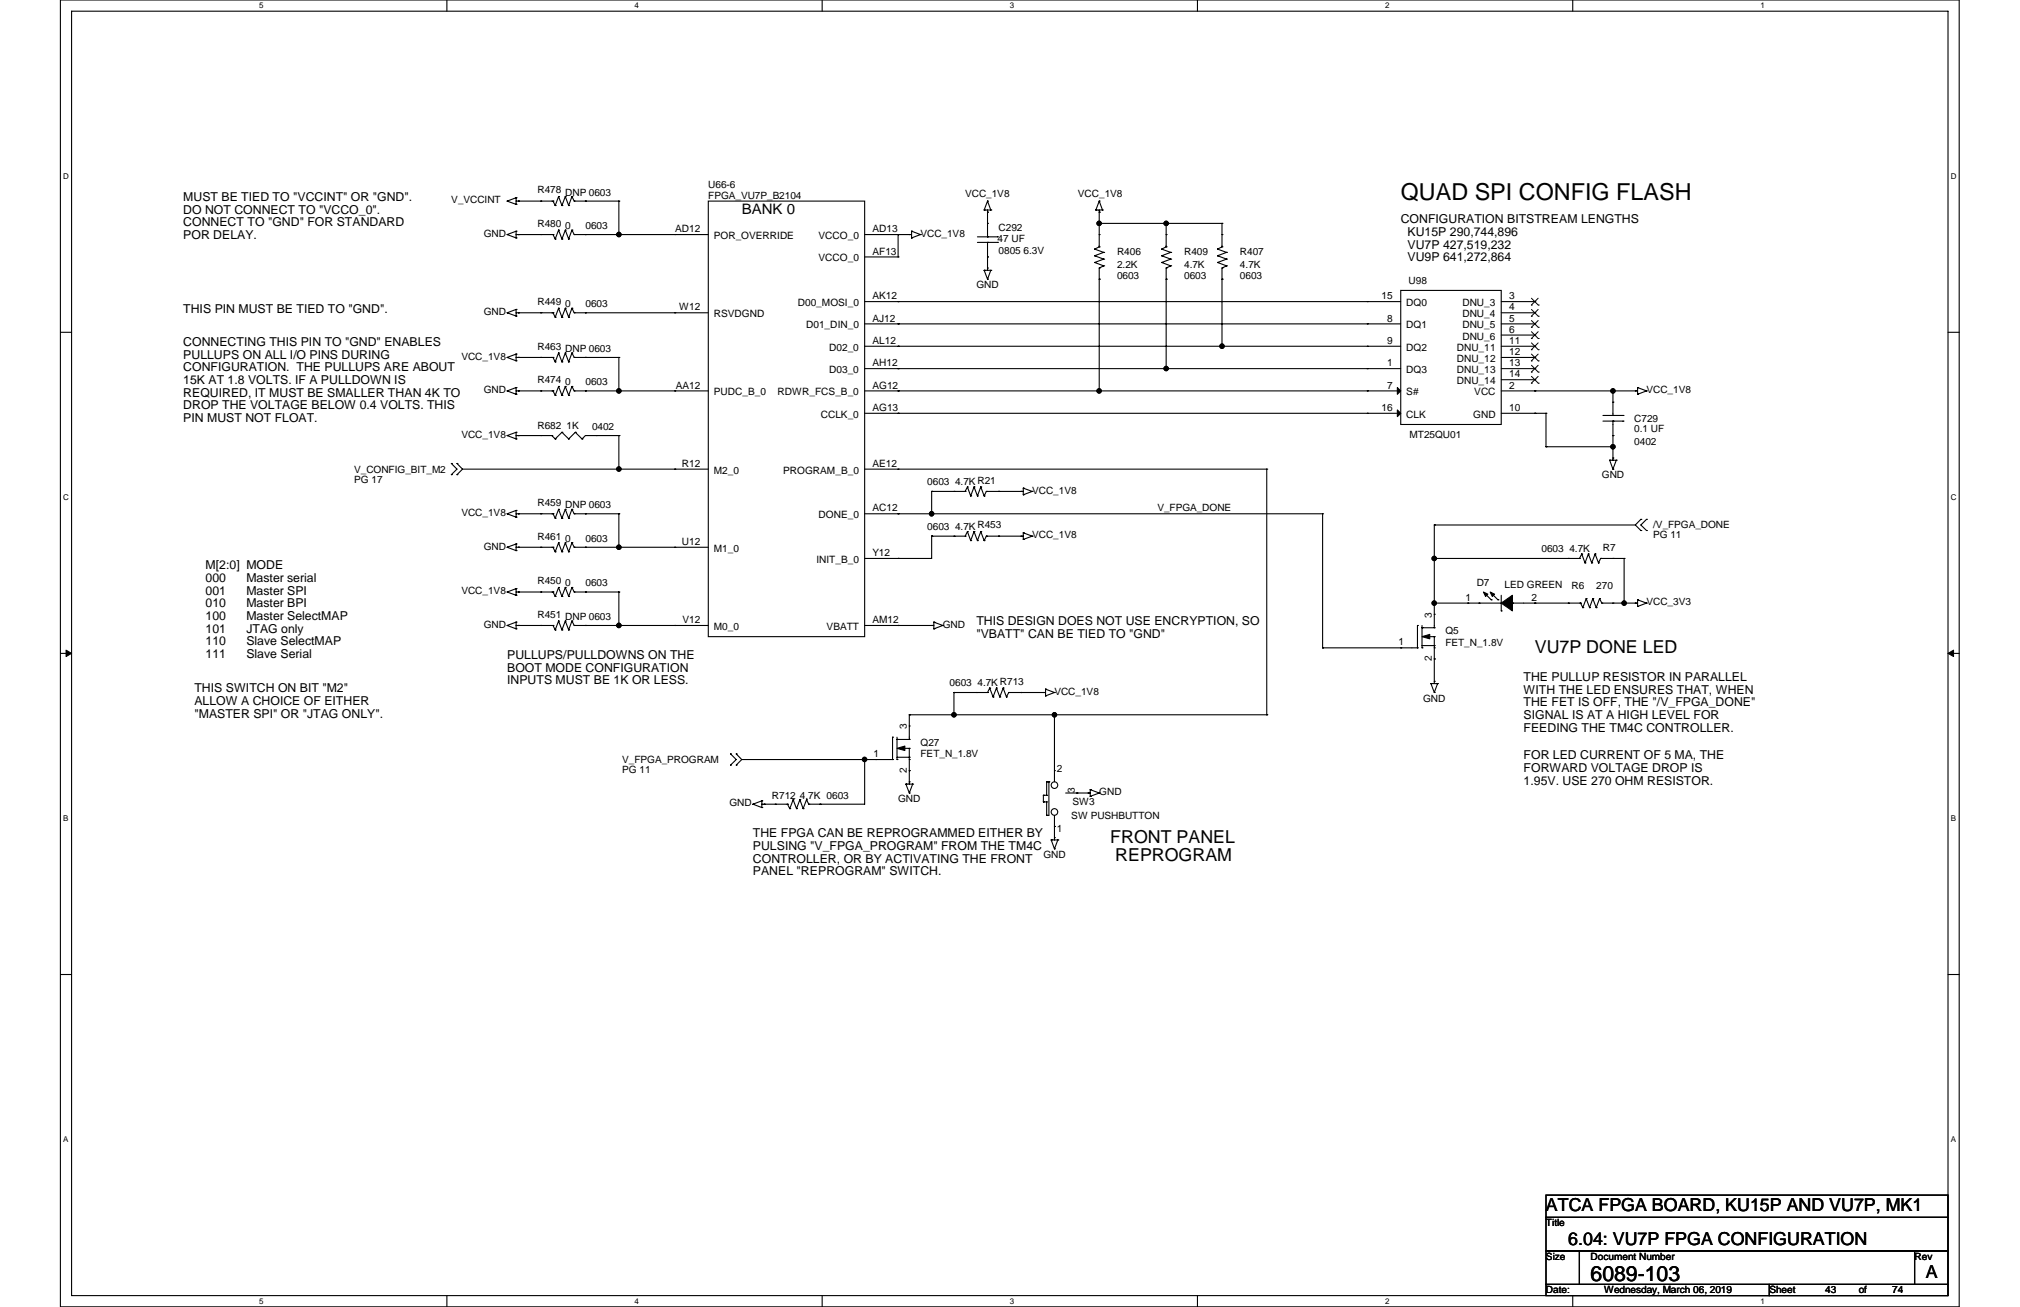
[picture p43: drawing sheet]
<svg xmlns="http://www.w3.org/2000/svg" width="432mm" height="279mm" viewBox="0 0 432 279" stroke-linecap="round" stroke-linejoin="round" font-family="sans-serif">
<defs><g id="words">
<text font-size="5" x="299.4" y="42.7">QUAD SPI CONFIG FLASH</text>
<text font-size="4.5" x="340" y="273.9">6089-103</text>
<g font-size="3.8">
<text x="328.1" y="139.5">VU7P DONE LED</text>
<text x="237.3" y="180.1">FRONT PANEL</text>
<text x="238.4" y="184">REPROGRAM</text>
<text x="330.5" y="258.9">ATCA FPGA BOARD, KU15P AND VU7P, MK1</text>
<text x="335.2" y="266.1">6.04: VU7P FPGA CONFIGURATION</text>
<text x="411.6" y="273.2">A</text>
</g>
<text font-size="3.1" x="158.6" y="45.8">BANK 0</text>
<g font-size="2.6">
<text x="39.2" y="42.9">MUST BE TIED TO &quot;VCCINT&quot; OR &quot;GND&quot;.</text>
<text x="39.2" y="45.7">DO NOT CONNECT TO &quot;VCCO_0&quot;.</text>
<text x="299.4" y="47.7">CONFIGURATION BITSTREAM LENGTHS</text>
<text x="39.2" y="48.4">CONNECT TO &quot;GND&quot; FOR STANDARD</text>
<text x="39.2" y="51.1">POR DELAY.</text>
<text x="300.9" y="50.4">KU15P 290,744,896</text>
<text x="300.9" y="53.1">VU7P 427,519,232</text>
<text x="300.9" y="55.8">VU9P 641,272,864</text>
<text x="39.2" y="66.8">THIS PIN MUST BE TIED TO &quot;GND&quot;.</text>
<text x="39.2" y="74">CONNECTING THIS PIN TO &quot;GND&quot; ENABLES</text>
<text x="39.2" y="76.7">PULLUPS ON ALL I/O PINS DURING</text>
<text x="39.2" y="79.4">CONFIGURATION. THE PULLUPS ARE ABOUT</text>
<text x="39.2" y="82.1">15K AT 1.8 VOLTS. IF A PULLDOWN IS</text>
<text x="39.2" y="84.8">REQUIRED, IT MUST BE SMALLER THAN 4K TO</text>
<text x="39.2" y="87.5">DROP THE VOLTAGE BELOW 0.4 VOLTS. THIS</text>
<text x="39.2" y="90.2">PIN MUST NOT FLOAT.</text>
<text x="44" y="121.7">M[2:0] MODE</text>
<text x="44" y="124.4">000</text>
<text x="52.7" y="124.4">Master serial</text>
<text x="44" y="127.1">001</text>
<text x="44" y="129.9">010</text>
<text x="52.7" y="127.1">Master SPI</text>
<text x="52.7" y="129.9">Master BPI</text>
<text x="44" y="132.6">100</text>
<text x="44" y="135.3">101</text>
<text x="44" y="138">110</text>
<text x="52.7" y="132.6">Master SelectMAP</text>
<text x="52.7" y="135.3">JTAG only</text>
<text x="52.7" y="138">Slave SelectMAP</text>
<text x="208.7" y="133.7">THIS DESIGN DOES NOT USE ENCRYPTION, SO</text>
<text x="208.7" y="136.4">&quot;VBATT&quot; CAN BE TIED TO &quot;GND&quot;</text>
<text x="44" y="140.7">111</text>
<text x="52.7" y="140.7">Slave Serial</text>
<text x="108.4" y="140.8">PULLUPS/PULLDOWNS ON THE</text>
<text x="108.4" y="143.6">BOOT MODE CONFIGURATION</text>
<text x="41.6" y="148">THIS SWITCH ON BIT &quot;M2&quot;</text>
<text x="108.4" y="146.3">INPUTS MUST BE 1K OR LESS.</text>
<text x="325.7" y="145.6">THE PULLUP RESISTOR IN PARALLEL</text>
<text x="325.7" y="148.3">WITH THE LED ENSURES THAT, WHEN</text>
<text x="41.6" y="150.7">ALLOW A CHOICE OF EITHER</text>
<text x="41.6" y="153.4">&quot;MASTER SPI&quot; OR &quot;JTAG ONLY&quot;.</text>
<text x="325.7" y="151">THE FET IS OFF, THE &quot;/V_FPGA_DONE&quot;</text>
<text x="325.7" y="153.7">SIGNAL IS AT A HIGH LEVEL FOR</text>
<text x="325.7" y="156.4">FEEDING THE TM4C CONTROLLER.</text>
<text x="325.7" y="162.3">FOR LED CURRENT OF 5 MA, THE</text>
<text x="325.7" y="165">FORWARD VOLTAGE DROP IS</text>
<text x="325.7" y="167.7">1.95V. USE 270 OHM RESISTOR.</text>
<text x="161" y="179">THE FPGA CAN BE REPROGRAMMED EITHER BY</text>
<text x="161" y="181.7">PULSING &quot;V_FPGA_PROGRAM&quot; FROM THE TM4C</text>
<text x="161" y="184.4">CONTROLLER, OR BY ACTIVATING THE FRONT</text>
<text x="161" y="187.2">PANEL &quot;REPROGRAM&quot; SWITCH.</text>
</g>
<g font-size="2.2">
<text x="144.3" y="49.6">AD12</text>
<text x="152.6" y="51.1">POR_OVERRIDE</text>
<text x="175" y="51.1">VCCO_0</text>
<text x="186.5" y="49.6">AD13</text>
<text x="175" y="55.9">VCCO_0</text>
<text x="186.5" y="54.4">AF13</text>
<text x="170.5" y="65.4">D00_MOSI_0</text>
<text x="186.5" y="64">AK12</text>
<text x="295.3" y="64">15</text>
<text x="300.6" y="65.4">DQ0</text>
<text x="312.6" y="65.4">DNU_3</text>
<text x="322.6" y="64">3</text>
<text x="145.2" y="66.4">W12</text>
<text x="152.6" y="67.8">RSVDGND</text>
<text x="172.3" y="70.2">D01_DIN_0</text>
<text x="186.5" y="68.7">AJ12</text>
<text x="296.5" y="68.7">8</text>
<text x="300.6" y="70.2">DQ1</text>
<text x="312.6" y="67.8">DNU_4</text>
<text x="312.6" y="70.2">DNU_5</text>
<text x="322.6" y="66.4">4</text>
<text x="322.6" y="68.7">5</text>
<text x="322.6" y="71.1">6</text>
<text x="177.2" y="75">D02_0</text>
<text x="186.5" y="73.5">AL12</text>
<text x="296.5" y="73.5">9</text>
<text x="300.6" y="75">DQ2</text>
<text x="311.4" y="75">DNU_11</text>
<text x="311.4" y="77.4">DNU_12</text>
<text x="312.6" y="72.6">DNU_6</text>
<text x="322.6" y="73.5">11</text>
<text x="322.6" y="75.9">12</text>
<text x="144.4" y="83.1">AA12</text>
<text x="177.2" y="79.8">D03_0</text>
<text x="186.5" y="78.3">AH12</text>
<text x="186.5" y="83.1">AG12</text>
<text x="296.5" y="78.3">1</text>
<text x="296.5" y="83.1">7</text>
<text x="300.6" y="79.8">DQ3</text>
<text x="311.4" y="79.8">DNU_13</text>
<text x="311.4" y="82.1">DNU_14</text>
<text x="322.6" y="83.1">2</text>
<text x="322.6" y="78.3">13</text>
<text x="322.6" y="80.7">14</text>
<text x="152.6" y="84.5">PUDC_B_0</text>
<text x="166.2" y="84.5">RDWR_FCS_B_0</text>
<text x="175.5" y="89.3">CCLK_0</text>
<text x="186.5" y="87.8">AG13</text>
<text x="295.3" y="87.8">16</text>
<text x="300.6" y="84.5">S#</text>
<text x="300.6" y="89.3">CLK</text>
<text x="314.9" y="89.3">GND</text>
<text x="315.2" y="84.5">VCC</text>
<text x="322.6" y="87.8">10</text>
<text x="145.8" y="99.8">R12</text>
<text x="152.6" y="101.3">M2_0</text>
<text x="167.4" y="101.3">PROGRAM_B_0</text>
<text x="186.5" y="99.8">AE12</text>
<text x="175" y="110.8">DONE_0</text>
<text x="186.5" y="109.3">AC12</text>
<text x="145.8" y="116.5">U12</text>
<text x="152.6" y="118">M1_0</text>
<text x="186.5" y="118.9">Y12</text>
<text x="174.5" y="120.4">INIT_B_0</text>
<text x="313.3" y="128.4">1</text>
<text x="327.4" y="128.4">2</text>
<text x="145.9" y="133.2">V12</text>
<text x="152.6" y="134.7">M0_0</text>
<text x="176.7" y="134.7">VBATT</text>
<text x="186.5" y="133.2">AM12</text>
<text x="298.9" y="138">1</text>
<text x="306.1" y="132" transform="rotate(-90 306.1 132)">3</text>
<text x="306.1" y="141.4" transform="rotate(-90 306.1 141.4)">2</text>
<text x="193.9" y="155.9" transform="rotate(-90 193.9 155.9)">3</text>
<text x="186.7" y="161.9">1</text>
<text x="193.9" y="165.2" transform="rotate(-90 193.9 165.2)">2</text>
<text x="225.9" y="165">2</text>
<text x="225.9" y="177.9">1</text>
</g>
<g font-size="2.1">
<text x="114.9" y="41.3">R478 DNP 0603</text>
<text x="151.4" y="40.1">U66-6</text>
<text x="96.5" y="43.5">V_VCCINT</text>
<text x="151.4" y="42.5">FPGA_VU7P_B2104</text>
<text x="206.3" y="42">VCC_1V8</text>
<text x="230.4" y="42">VCC_1V8</text>
<text x="103.4" y="50.6">GND</text>
<text x="114.9" y="48.5">R480</text>
<text x="120.8" y="49">0</text>
<text x="125.1" y="49">0603</text>
<text x="196.8" y="50.6">VCC_1V8</text>
<text x="213.2" y="51.8">47 UF</text>
<text x="213.5" y="49.4">C292</text>
<text x="213.5" y="54.2">0805 6.3V</text>
<text x="238.8" y="54.5">R406</text>
<text x="238.8" y="57.3">2.2K</text>
<text x="238.8" y="59.7">0603</text>
<text x="253.1" y="54.5">R409</text>
<text x="253.1" y="57.3">4.7K</text>
<text x="253.1" y="59.7">0603</text>
<text x="265" y="54.5">R407</text>
<text x="265" y="57.3">4.7K</text>
<text x="265" y="59.7">0603</text>
<text x="114.9" y="65.2">R449</text>
<text x="120.8" y="65.7">0</text>
<text x="125.1" y="65.7">0603</text>
<text x="208.7" y="61.6">GND</text>
<text x="301.1" y="60.7">U98</text>
<text x="103.4" y="67.4">GND</text>
<text x="98.6" y="76.9">VCC_1V8</text>
<text x="114.9" y="74.8">R463 DNP 0603</text>
<text x="114.9" y="81.9">R474</text>
<text x="120.8" y="82.4">0</text>
<text x="125.1" y="82.4">0603</text>
<text x="103.4" y="84.1">GND</text>
<text x="352" y="84.1">VCC_1V8</text>
<text x="98.6" y="93.6">VCC_1V8</text>
<text x="114.9" y="91.7">R682 1K</text>
<text x="126.6" y="91.9">0402</text>
<text x="301.3" y="93.6">MT25QU01</text>
<text x="349.3" y="90.3">C729</text>
<text x="349.3" y="92.4">0.1 UF</text>
<text x="349.3" y="95">0402</text>
<text x="75.7" y="101">V_CONFIG_BIT_M2</text>
<text x="75.7" y="103.2">PG 17</text>
<text x="198.2" y="103.6">0603</text>
<text x="204.2" y="103.6">4.7K R21</text>
<text x="220.6" y="105.6">VCC_1V8</text>
<text x="342.4" y="102.2">GND</text>
<text x="98.6" y="110.3">VCC_1V8</text>
<text x="114.9" y="108.2">R459 DNP 0603</text>
<text x="198.2" y="113.2">0603</text>
<text x="204.2" y="113.2">4.7K R453</text>
<text x="247.4" y="109.2">V_FPGA_DONE</text>
<text x="353.4" y="112.9">/V_FPGA_DONE</text>
<text x="103.4" y="117.5">GND</text>
<text x="114.9" y="115.3">R461</text>
<text x="120.8" y="115.8">0</text>
<text x="125.1" y="115.8">0603</text>
<text x="220.6" y="115.1">VCC_1V8</text>
<text x="329.5" y="118">0603</text>
<text x="335.5" y="118">4.7K</text>
<text x="342.6" y="117.7">R7</text>
<text x="353.4" y="115.1">PG 11</text>
<text x="114.9" y="124.9">R450</text>
<text x="120.8" y="125.4">0</text>
<text x="125.1" y="125.4">0603</text>
<text x="315.7" y="125.4">D7</text>
<text x="321.6" y="125.6">LED GREEN</text>
<text x="336" y="125.9">R6</text>
<text x="341.2" y="125.9">270</text>
<text x="98.6" y="127">VCC_1V8</text>
<text x="352" y="129.4">VCC_3V3</text>
<text x="103.4" y="134.2">GND</text>
<text x="114.9" y="132.1">R451 DNP 0603</text>
<text x="201.5" y="134.2">GND</text>
<text x="309" y="135.6">Q5</text>
<text x="309" y="138">FET_N_1.8V</text>
<text x="203" y="146.6">0603</text>
<text x="208.9" y="146.6">4.7K R713</text>
<text x="225.4" y="148.5">VCC_1V8</text>
<text x="304.2" y="150">GND</text>
<text x="196.8" y="159.5">Q27</text>
<text x="196.8" y="161.9">FET_N_1.8V</text>
<text x="133" y="163.1">V_FPGA_PROGRAM</text>
<text x="133" y="165.2">PG 11</text>
<text x="155.9" y="172.4">GND</text>
<text x="165" y="170.7">R712 4.7K 0603</text>
<text x="192" y="171.4">GND</text>
<text x="229.2" y="172.2">SW3</text>
<text x="229.8" y="169.5" transform="rotate(-90 229.8 169.5)">3</text>
<text x="235" y="170">GND</text>
<text x="229" y="175">SW PUSHBUTTON</text>
<text x="223" y="183.4">GND</text>
<text x="330.5" y="262.2">Title</text>
<text x="330.5" y="269.3">Size</text>
<text x="340" y="269.3">Document Number</text>
<text x="409.3" y="269.3">Rev</text>
<text x="330.5" y="276.5">Date:</text>
<text x="342.9" y="276.5">Wednesday, March 06, 2019</text>
<text x="378.2" y="276.5">Sheet</text>
<text x="390.2" y="276.5">43</text>
<text x="397.3" y="276.5">of</text>
<text x="404.5" y="276.5">74</text>
</g>
<g font-size="1.7">
<text x="55.4" y="1.8">5</text>
<text x="135.6" y="1.8">4</text>
<text x="215.9" y="1.8">3</text>
<text x="296.1" y="1.8">2</text>
<text x="376.3" y="1.8">1</text>
<text x="13.5" y="38.2">D</text>
<text x="417" y="38.2">D</text>
<text x="13.5" y="106.9">C</text>
<text x="417" y="106.9">C</text>
<text x="13.5" y="175.5">B</text>
<text x="417" y="175.5">B</text>
<text x="13.5" y="244.2">A</text>
<text x="417" y="244.2">A</text>
<text x="55.4" y="278.7">5</text>
<text x="135.6" y="278.7">4</text>
<text x="215.9" y="278.7">3</text>
<text x="296.1" y="278.7">2</text>
<text x="376.3" y="278.7">1</text>
</g>
</g></defs>
<path d="M12.9 0h405.9v279.4h-405.9zM15.3 2.4h401.1v274.6h-401.1z" fill="none" stroke="#000" stroke-width=".23"/>
<g fill="#fff">
<path d="M55.4 .3h.9v1.8h-.9z"/>
<path d="M55.4 277.2h.9v1.9h-.9z"/>
</g>
<path d="M95.5 0v2.4M95.5 277v2.4" fill="none" stroke="#000" stroke-width=".23"/>
<g fill="#fff">
<path d="M135.6 .3h1v1.8h-1z"/>
<path d="M135.6 277.2h1v1.9h-1z"/>
</g>
<path d="M175.7 0v2.4M175.7 277v2.4" fill="none" stroke="#000" stroke-width=".23"/>
<g fill="#fff">
<path d="M215.9 .3h.9v1.8h-.9z"/>
<path d="M215.9 277.2h.9v1.9h-.9z"/>
</g>
<path d="M256 0v2.4M256 277v2.4" fill="none" stroke="#000" stroke-width=".23"/>
<g fill="#fff">
<path d="M296.1 .3h.9v1.8h-.9z"/>
<path d="M296.1 277.2h.9v1.9h-.9z"/>
</g>
<path d="M336.2 0v2.4M336.2 277v2.4" fill="none" stroke="#000" stroke-width=".23"/>
<g fill="#fff">
<path d="M376.3 .3h.9v1.8h-.9z"/>
<path d="M376.3 277.2h.9v1.9h-.9z"/>
<path d="M13.5 36.7h1.3v1.9h-1.3z"/>
<path d="M417 36.7h1.3v1.9h-1.3z"/>
<path d="M13.5 105.3h1.3v1.9h-1.3z"/>
<path d="M417 105.3h1.3v1.9h-1.3z"/>
</g>
<path d="M12.9 71h2.4M416.4 71h2.4" fill="none" stroke="#000" stroke-width=".23"/>
<g fill="#fff">
<path d="M13.5 174h1.1v1.9h-1.1z"/>
<path d="M417 174h1.1v1.9h-1.1z"/>
</g>
<path d="M12.9 139.7h2.4M416.4 139.7h2.4" fill="none" stroke="#000" stroke-width=".23"/>
<path d="M14.1 139v1.4l1.2-.7zM416.4 139.7l1.2 .7v-1.4z" fill="#000" stroke="#000" stroke-width=".21"/>
<g fill="#fff">
<path d="M13.5 242.6h1.1v1.9h-1.1z"/>
<path d="M417 242.6h1.1v1.9h-1.1z"/>
</g>
<g fill="none" stroke="#000" stroke-width=".23">
<path d="M108.4 43h.1M108.4 50.1h.1M108.4 43l1.9 .7M108.4 50.1l1.9 .8M110.3 43.7h.1M110.3 42.3h.1M110.3 49.4h.1M110.3 50.9h.1M110.3 42.3v1.4M110.3 49.4v1.5M110.3 43h7.9M110.3 42.3l-1.9 .7"/>
<path d="M110.3 50.1h7.9M110.3 49.4l-1.9 .7M110.8 43h.1M110.8 50.1h.1M115.6 50.1h.1M115.6 43h.1M118.2 50.1h.1M118.2 43h.1M118.2 50.1l.5 1M118.2 43l.5 .9M118.7 51.1h.1M118.7 43.9h.1"/>
<path d="M119.4 42h.1M119.4 42l-.7 1.9M119.4 42l.7 1.9M119.4 49.2h.1M119.4 49.2l-.7 1.9M119.4 49.2l.7 1.9M120.1 43.9h.1M120.1 51.1h.1M120.8 49.2h.1M120.8 49.2l-.7 1.9M120.8 49.2l.8 1.9M120.8 42h.1"/>
<path d="M120.8 42l-.7 1.9M120.8 42l.8 1.9M121.6 43.9h.1M121.6 51.1h.1M122.3 42h.1M122.3 42l-.7 1.9M122.3 42l.4 1M122.3 49.2h.1M122.3 49.2l-.7 1.9M122.3 49.2l.4 .9M122.7 43h9.6M122.7 50.1h28.7"/>
<path d="M122.7 43h.1M122.7 50.1h.1M125.1 50.1h.1M125.1 43h.1M132.3 43h.1M132.3 50.1h.1M132.3 43v7.1M144.2 50.1h.1M151.4 43h33.4v93.1h-33.4zM184.8 54.9h7.2M192 50.1h.1M192 54.9h.1"/>
<path d="M192 50.1v4.8M194.4 50.1h.1M194.9 49.4h.1M194.9 50.9h.1M194.9 50.1h-10.1M194.9 49.4v1.5M194.9 49.4l1.9 .7M196.8 50.1h.1M196.8 50.1l-1.9 .8M208.9 51.8h4.3M208.9 50.6h4.3M210.4 44.9h.1"/>
<path d="M210.4 57.8h.1M210.4 44.9h1.4M210.4 57.8h1.4M210.4 57.8l.7 1.9M211.1 45.4h.1M211.1 43h.1M211.1 57.3h.1M211.1 59.7h.1M211.1 44.9v5.7M211.1 43l-.7 1.9M211.1 43l.7 1.9M211.1 50.6h.1"/>
<path d="M211.1 51.8h.1M211.1 51.8v6M211.1 47.8h.1M211.1 54.9h.1M211.8 44.9h.1M211.8 57.8h.1M211.8 57.8l-.7 1.9M213.2 51.8h.1M213.2 50.6h.1M234 53.3h.1M234 54.7h.1M234 56.1h.1"/>
<path d="M234 53.3l1.9 .7M234 54.7l1.9 .7M234 56.1l1.9 .7M234.3 44.9h.1M234.3 44.9h1.4M235 45.4h.1M235 43h.1M235 44.9v7.9M235 43l-.7 1.9M235 43l.7 1.9M235 57.3h.1M235 52.8h.1"/>
<path d="M235 59.7h.1M235 50.1h.1M235 57.3v26.3M235 52.8l-1 .5M235 47.8h.1M235 47.8h26.2M235.7 44.9h.1M235.9 54h.1M235.9 55.4h.1M235.9 56.8h.1M235.9 54l-1.9 .7M235.9 55.4l-1.9 .7"/>
<path d="M235.9 56.8l-.9 .5M248.3 53.3h.1M248.3 54.7h.1M248.3 56.1h.1M248.3 53.3l2 .7M248.3 54.7l2 .7M248.3 56.1l2 .7M249.3 57.3h.1M249.3 52.8h.1M249.3 52.8l-1 .5M249.3 59.7h.1M249.3 50.1h.1"/>
<path d="M249.3 57.3v21.5M249.3 47.8h.1M249.3 47.8v5M250.3 54h.1M250.3 55.4h.1M250.3 56.8h.1M250.3 54l-2 .7M250.3 55.4l-2 .7M250.3 56.8l-1 .5M260.3 53.3h.1M260.3 54.7h.1M260.3 56.1h.1"/>
<path d="M260.3 53.3l1.9 .7M260.3 54.7l1.9 .7M260.3 56.1l1.9 .7M261.2 57.3h.1M261.2 52.8h.1M261.2 52.8l-.9 .5M261.2 47.8h.1M261.2 47.8v5M261.2 59.7h.1M261.2 50.1h.1M261.2 57.3v16.7M262.2 54h.1"/>
<path d="M262.2 55.4h.1M262.2 56.8h.1M262.2 54l-1.9 .7M262.2 55.4l-1.9 .7M262.2 56.8l-1 .5M108.4 66.9h.1M108.4 76.4h.1M108.4 66.9l1.9 .7M108.4 76.4l1.9 .7M110.3 66.1h.1M110.3 67.6h.1M110.3 75.7h.1"/>
<path d="M110.3 77.1h.1M110.3 66.1v1.5M110.3 75.7v1.4M110.3 66.1l-1.9 .8M110.3 75.7l-1.9 .7M110.8 66.9h.1M110.8 76.4h.1M115.6 76.4h.1M115.6 66.9h.1M118.2 76.4h.1M118.2 76.4h-7.9M118.2 76.4l.5 1"/>
<path d="M118.2 66.9h.1M118.2 66.9h-7.9M118.2 66.9l.5 .9M118.7 77.4h.1M118.7 67.8h.1M119.4 75.5h.1M119.4 75.5l-.7 1.9M119.4 75.5l.7 1.9M119.4 65.9h.1M119.4 65.9l-.7 1.9M119.4 65.9l.7 1.9M120.1 77.4h.1"/>
<path d="M120.1 67.8h.1M120.8 75.5h.1M120.8 75.5l-.7 1.9M120.8 75.5l.8 1.9M120.8 65.9h.1M120.8 65.9l-.7 1.9M120.8 65.9l.8 1.9M121.6 77.4h.1M121.6 67.8h.1M122.3 75.5h.1M122.3 75.5l-.7 1.9M122.3 75.5l.4 .9"/>
<path d="M122.3 65.9h.1M122.3 65.9l-.7 1.9M122.3 65.9l.4 1M122.7 76.4h.1M122.7 66.9h28.7M122.7 76.4h9.6M122.7 66.9h.1M125.1 76.4h.1M125.1 66.9h.1M132.3 76.4h.1M132.3 76.4v7.2M144.2 66.9h.1"/>
<path d="M184.8 64.5h114.6M184.8 69.2h114.6M184.8 74h114.6M184.8 78.8h114.6M192 64.5h.1M192 69.2h.1M192 74h.1M192 78.8h.1M249.3 78.8h.1M261.2 74h.1M292.3 64.5h.1M292.3 69.2h.1"/>
<path d="M292.3 74h.1M292.3 78.8h.1M299.4 62.1h21.5v28.6h-21.5zM320.9 66.9h7.2M320.9 76.4h7.2M320.9 64.5h7.2M320.9 69.2h7.2M320.9 74h7.2M320.9 78.8h7.2M320.9 71.6h7.2M328.1 64.5h.1M328.1 66.9h.1"/>
<path d="M328.1 69.2h.1M328.1 71.6h.1M328.1 74h.1M328.1 76.4h.1M328.1 78.8h.1M96.5 99.1h.1M96.5 99.1l1.2 1.2-1.2 1.2M97.7 99.1h.1M97.7 99.1l1.2 1.2M108.4 83.6h.1M108.4 93.1h.1M108.4 83.6l1.9 .7"/>
<path d="M108.4 93.1l1.9 .7M110.3 82.8h.1M110.3 84.3h.1M110.3 92.4h.1M110.3 93.8h.1M110.3 82.8v1.5M110.3 92.4v1.4M110.3 82.8l-1.9 .8M110.3 83.6h7.9M110.3 93.1h7.7M110.3 92.4l-1.9 .7M110.8 83.6h.1"/>
<path d="M110.8 93.1h.1M115.6 83.6h.1M115.6 93.1h.1M118 93.1h.1M118 93.1l.7 .7M118.2 83.6h.1M118.2 83.6l.5 .9M118.7 93.8h.1M118.7 84.5h.1M119.4 82.6h.1M119.4 82.6l-.7 1.9M119.4 82.6l.7 1.9"/>
<path d="M120.1 92.4h.1M120.1 92.4l1.5 1.4M120.1 92.4l-1.4 1.4M120.1 84.5h.1M120.8 82.6h.1M120.8 82.6l-.7 1.9M120.8 82.6l.8 1.9M121.6 93.8h.1M121.6 84.5h.1M122.3 82.6h.1M122.3 82.6l-.7 1.9M122.3 82.6l.4 1"/>
<path d="M122.7 83.6h28.7M122.7 83.6h.1M123 92.4h.1M123 92.4l1.4 1.4M123 92.4l-1.4 1.4M124.4 93.8h.1M125.1 83.6h.1M127.5 93.1h.1M132.3 93.1h-7.2l-.7 .7M132.3 83.6h.1M132.3 93.1h.1M132.3 93.1v7.2"/>
<path d="M144.2 83.6h.1M184.8 83.6h114.6M184.8 88.3h114.6M192 88.3h.1M192 83.6h.1M235 83.6h.1M292.3 83.6h.1M292.3 88.3h.1M320.9 88.3h9.6M320.9 81.2h7.2M328.1 83.6h.1M328.1 88.3h.1"/>
<path d="M328.1 81.2h.1M330.5 88.3h.1M330.5 95.5h.1M330.5 88.3v7.2M330.5 95.5h14.3M342.6 90h4.3M342.6 88.8h4.3M344.1 98.4h.1M344.1 98.4h1.4M344.1 98.4l.7 1.9M344.8 83.6h.1M344.8 95.5h.1"/>
<path d="M344.8 83.6v5.2M344.8 97.9h.1M344.8 86h.1M344.8 93.1h.1M344.8 88.8h.1M344.8 90h.1M344.8 90v8.4M345.5 98.4h.1M345.5 98.4l-.7 1.9M346.9 90h.1M346.9 88.8h.1M349.6 83.6h.1"/>
<path d="M350.1 82.8h.1M350.1 84.3h.1M350.1 83.6h-29.2M350.1 82.8v1.5M350.1 82.8l1.9 .8M352 83.6h.1M352 83.6l-1.9 .7M96.5 101.5h.1M97.7 101.5h.1M98.9 100.3l-1.2 1.2M98.9 100.3h52.5M108.4 109.8h.1"/>
<path d="M108.4 117h.1M108.4 109.8l1.9 .8M108.4 117l1.9 .7M110.3 109.1h.1M110.3 110.6h.1M110.3 116.3h.1M110.3 117.7h.1M110.3 109.1v1.5M110.3 116.3v1.4M110.3 109.1l-1.9 .7M110.3 116.3l-1.9 .7M110.8 109.8h.1"/>
<path d="M110.8 117h.1M115.6 117h.1M115.6 109.8h.1M118.2 109.8h.1M118.2 109.8h-7.9M118.2 109.8l.5 1M118.2 117h.1M118.2 117h-7.9M118.2 117l.5 1M118.7 110.8h.1M118.7 118h.1M119.4 108.9h.1"/>
<path d="M119.4 108.9l-.7 1.9M119.4 108.9l.7 1.9M119.4 116h.1M119.4 116l-.7 2M119.4 116l.7 2M120.1 118h.1M120.1 110.8h.1M120.8 108.9h.1M120.8 108.9l-.7 1.9M120.8 108.9l.8 1.9M120.8 116h.1M120.8 116l-.7 2"/>
<path d="M120.8 116l.8 2M121.6 118h.1M121.6 110.8h.1M122.3 108.9h.1M122.3 108.9l-.7 1.9M122.3 108.9l.4 .9M122.3 116h.1M122.3 116l-.7 2M122.3 116l.4 1M122.7 109.8h.1M122.7 109.8h9.6M122.7 117h28.7"/>
<path d="M122.7 117h.1M125.1 117h.1M125.1 109.8h.1M132.3 109.8h.1M132.3 117h.1M132.3 109.8v7.2M132.3 100.3h.1M144.2 117h.1M144.2 100.3h.1M184.8 109.8h97.9M184.8 100.3h86M192 109.8h.1"/>
<path d="M192 119.4h.1M192 100.3h.1M199.2 114.6h.1M199.2 114.6h7.1M199.2 114.6v4.8h-14.4M199.2 105.1h.1M199.2 105.1v4.7M203.9 114.6h.1M203.9 105.1h.1M206.3 114.6h.1M206.3 105.1h.1M206.3 105.1h-7.1"/>
<path d="M206.8 113.6h.1M206.8 113.6l.7 2M206.8 113.6l-.5 1M206.8 104.1h.1M206.8 104.1l.7 1.9M206.8 104.1l-.5 1M207.5 115.6h.1M207.5 106h.1M208.2 113.6h.1M208.2 113.6l.7 2M208.2 113.6l-.7 2M208.2 104.1h.1"/>
<path d="M208.2 104.1l.7 1.9M208.2 104.1l-.7 1.9M208.9 115.6h.1M208.9 106h.1M209.7 113.6h.1M209.7 113.6l.7 2M209.7 113.6l-.8 2M209.7 104.1h.1M209.7 104.1l.7 1.9M209.7 104.1l-.8 1.9M210.4 115.6h.1M210.4 106h.1"/>
<path d="M210.8 114.6h.1M210.8 114.6h7.9M210.8 114.6l-.4 1M210.8 105.1h.1M210.8 105.1l-.4 .9M213.5 114.6h.1M213.5 105.1h.1M218.2 105.1h.1M218.2 114.6h.1M218.7 104.4h.1M218.7 105.8h.1M218.7 113.9h.1"/>
<path d="M218.7 115.3h.1M218.7 104.4v1.4M218.7 113.9v1.4M218.7 105.1h-7.9M218.7 104.4l1.9 .7M218.7 113.9l1.9 .7M220.6 105.1h.1M220.6 114.6h.1M220.6 105.1l-1.9 .7M220.6 114.6l-1.9 .7M270.8 100.3v52.5M270.8 100.3h.1"/>
<path d="M282.7 109.8v28.7M282.7 109.8h.1M306.6 112.2h.1M306.6 119.4h.1M306.6 112.2v22M306.6 112.2h43M306.6 119.4h31M335.2 119.4h.1M337.6 119.4h.1M338.1 118.4h.1M338.1 118.4l.7 1.9M338.1 118.4l-.5 1"/>
<path d="M339.5 118.4h.1M339.5 118.4l.8 1.9M339.5 118.4l-.7 1.9M341 118.4h.1M341 118.4l.7 1.9M341 118.4l-.7 1.9M342.2 119.4h.1M342.2 119.4l-.5 .9M342.2 119.4h5M344.8 100.3h.1M344.8 119.4h.1M347.2 119.4h.1"/>
<path d="M347.2 119.4v9.5M349.6 112.2l1.2 1.2M350.8 111h.1M350.8 113.4h.1M350.8 111l-1.2 1.2M352 113.4h.1M352 111h.1M352 111l-1.2 1.2 1.2 1.2M108.4 126.6h.1M108.4 133.7h.1M108.4 126.6l1.9 .7M108.4 133.7l1.9 .7"/>
<path d="M110.3 125.8h.1M110.3 127.3h.1M110.3 133h.1M110.3 134.4h.1M110.3 125.8v1.5M110.3 133v1.4M110.3 125.8l-1.9 .8M110.3 133l-1.9 .7M110.8 126.6h.1M110.8 133.7h.1M115.6 133.7h.1M115.6 126.6h.1"/>
<path d="M118.2 133.7h.1M118.2 133.7h-7.9M118.2 133.7l.5 1M118.2 126.6h.1M118.2 126.6h-7.9M118.2 126.6l.5 .9M118.7 134.7h.1M118.7 127.5h.1M119.4 125.6h.1M119.4 125.6l-.7 1.9M119.4 125.6l.7 1.9M119.4 132.8h.1"/>
<path d="M119.4 132.8l-.7 1.9M119.4 132.8l.7 1.9M120.1 134.7h.1M120.1 127.5h.1M120.8 132.8h.1M120.8 132.8l-.7 1.9M120.8 132.8l.8 1.9M120.8 125.6h.1M120.8 125.6l-.7 1.9M120.8 125.6l.8 1.9M121.6 127.5h.1M121.6 134.7h.1"/>
<path d="M122.3 132.8h.1M122.3 132.8l-.7 1.9M122.3 132.8l.4 .9M122.3 125.6h.1M122.3 125.6l-.7 1.9M122.3 125.6l.4 1M122.7 133.7h.1M122.7 126.6h.1M122.7 126.6h9.6M122.7 133.7h28.7M125.1 133.7h.1M125.1 126.6h.1"/>
<path d="M132.3 126.6h.1M132.3 133.7h.1M132.3 126.6v7.1M144.2 133.7h.1M184.8 133.7h14.8M192 133.7h.1M199.2 133.7h.1M199.6 133h.1M199.6 134.4h.1M199.6 133v1.4M199.6 133l1.9 .7M201.5 133.7h.1"/>
<path d="M201.5 133.7l-1.9 .7M282.7 138.5h.1M299.4 138.5h.1M303 138.5h.1M303 133.7h.1M303 138.5h-20.3M303 133.7v4.8M304 138.5h.1M304 134.2h.1M304 133.7v4.8M304 134.2h2.6M304 138h2.6"/>
<path d="M305.6 136.1h1M306.6 134.2h.1M306.6 136.1h.1M306.6 138.5h.1M306.6 138h.1M306.6 136.1v10M306.6 131.3h.1M306.6 128.9h.1M306.6 128.9h14.3M313.8 128.9h.1M316.1 128.9h.1M317.3 126.8l1.5 1.4"/>
<path d="M318.8 128.2h.1M318.8 126.8l1.4 1.4M320.2 128.2h.1M320.9 130.6h.1M320.9 127.3v3.3M323.3 128.9h.1M328.1 128.9h.1M335.2 128.9h.1M337.9 128.9h.1M337.9 128.9h-14.6M337.9 128.9l.4 1M338.3 129.9h.1"/>
<path d="M338.8 120.3h.1M339.1 128h.1M339.1 128l-.8 1.9M339.1 128l.7 1.9M339.8 129.9h.1M340.3 120.3h.1M340.5 128h.1M340.5 128l-.7 1.9M340.5 128l.7 1.9M341.2 129.9h.1M341.7 120.3h.1M341.9 128h.1"/>
<path d="M341.9 128l-.7 1.9M341.9 128l.5 .9M342.4 128.9h.1M342.4 128.9h7.7M344.8 128.9h.1M347.2 128.9h.1M349.6 128.9h.1M350.1 129.6h.1M350.1 128.2h.1M350.1 128.2v1.4M350.1 128.2l1.9 .7M352 128.9h.1"/>
<path d="M352 128.9l-1.9 .7M190.8 157.6h.1M190.8 157.6v4.8M191.7 158.1h.1M191.7 157.6v4.8M191.7 158.1h2.7M193.4 160h1M194.4 152.8h.1M194.4 152.8v5.3M194.4 152.8h76.4M194.4 158.1h.1M194.4 160h.1"/>
<path d="M194.4 160v7.6M194.4 155.2h.1M203.9 148h.1M203.9 152.8h.1M203.9 148h7.2M203.9 148v4.8M208.7 148h.1M211.1 148h.1M211.6 147.1h.1M211.6 147.1l.7 1.9M211.6 147.1l-.5 .9M212.3 149h.1"/>
<path d="M213 147.1h.1M213 147.1l.7 1.9M213 147.1l-.7 1.9M213.7 149h.1M214.4 147.1h.1M214.4 147.1l.7 1.9M214.4 147.1l-.7 1.9M215.1 149h.1M215.6 148h.1M215.6 148h7.9M215.6 148l-.5 1M218.2 148h.1"/>
<path d="M223 148h.1M223.5 147.3h.1M223.5 148.8h.1M223.5 147.3v1.5M223.5 147.3l1.9 .7M225.4 148h.1M225.4 148l-1.9 .8M225.4 152.8h.1M225.4 152.8v14.3M270.8 152.8h.1M305.9 146.1h.1M305.9 146.1h1.4"/>
<path d="M305.9 146.1l.7 1.9M306.6 140.9h.1M306.6 145.6h.1M306.6 148h.1M307.3 146.1h.1M307.3 146.1l-.7 1.9M156.2 163.6h.1M156.2 161.2h.1M156.2 161.2l1.2 1.2-1.2 1.2M157.4 161.2h.1M157.4 163.6h.1M157.4 161.2l1.2 1.2"/>
<path d="M158.6 162.4l-1.2 1.2M158.6 162.4h32.2M161 171.9h.1M161 171.9l1.9 .7M162.9 171.2h.1M162.9 172.6h.1M162.9 171.2v1.4M162.9 171.9h5.4M162.9 171.2l-1.9 .7M163.3 171.9h.1M165.7 171.9h.1M168.3 171.9h.1"/>
<path d="M168.3 171.9l.5 1M168.8 172.9h.1M169.5 171h.1M169.5 171l-.7 1.9M169.5 171l.8 1.9M170.3 172.9h.1M171 171h.1M171 171l-.7 1.9M171 171l.7 1.9M171.7 172.9h.1M172.4 171h.1M172.4 171l-.7 1.9"/>
<path d="M172.4 171l.5 .9M172.9 171.9h.1M175.3 171.9h.1M184.8 162.4v9.5h-11.9M184.8 162.4h.1M187.2 162.4h.1M190.8 162.4h.1M191.7 162.4h.1M191.7 161.9h2.7M193.7 167.6h.1M193.7 167.6h1.4M193.7 167.6l.7 1.9"/>
<path d="M194.4 162.4h.1M194.4 161.9h.1M194.4 164.7h.1M194.4 167.1h.1M194.4 169.5h.1M195.1 167.6h.1M195.1 167.6l-.7 1.9M223 170h.1M223 171.4h.1M223 170h.7M223 170v1.4M223 171.4h.7"/>
<path d="M223.7 167.1h.1M223.7 170h.1M223.7 171.4h.1M223.7 174.3h.1M223.7 167.1h.5M223.7 167.1v2.9M223.7 171.4v2.9M224.2 167.1h.1M224.2 167.1v7.2h-.5M224.7 179.6h.1M224.7 179.6h1.4M224.7 179.6l.7 1.9"/>
<path d="M225.4 176.7h.1M225.4 164.7h.1M225.4 174.3v5.3M225.4 179.1h.1M226.1 179.6h.1M226.1 179.6l-.7 1.9M230.2 169.5h.1M232.6 169.5h.1M233 168.8h.1M233 170.2h.1M233 168.8v1.4M233 169.5h-5.2"/>
<path d="M233 168.8l2 .7M235 169.5h.1M235 169.5l-2 .7M225.4 181.5h.1M12.9 208.3h2.4M416.4 208.3h2.4M330.5 255.5h85.9v4.7h-85.9zM330.5 260.2h85.9v7.2h-85.9zM330.5 267.4h7.1v7.2h-7.1zM330.5 274.6h47.7v2.4h-47.7zM337.6 267.4h71.7v7.2h-71.7zM378.2 274.6h38.2v2.4h-38.2z"/>
<path d="M409.3 267.4h7.1v7.2h-7.1z"/>
<circle cx="225.4" cy="167.8" r=".7"/>
<circle cx="225.4" cy="173.6" r=".7"/>
</g>
<g fill="#000" stroke="#000" stroke-width=".23">
<path d="M298.7 82.8l.7 .8-.7 .7z" fill-rule="evenodd"/>
<path d="M298.7 87.6l.7 .7-.7 .8z" fill-rule="evenodd"/>
<path d="M304 136.1l1.6-.5v1z" fill-rule="evenodd"/>
<path d="M317.1 126.6l1 .4-.5 .5z" fill-rule="evenodd"/>
<path d="M318.5 126.6l1 .4-.5 .5z" fill-rule="evenodd"/>
<path d="M320.9 128.9l2.4-1.6v3.3z" fill-rule="evenodd"/>
<path d="M191.7 160l1.7-.5v.9z" fill-rule="evenodd"/>
<circle cx="132.3" cy="50.1" r=".47"/>
<circle cx="234.9" cy="47.8" r=".47"/>
<circle cx="249.3" cy="47.8" r=".47"/>
<circle cx="249.3" cy="78.8" r=".47"/>
<circle cx="261.2" cy="74" r=".47"/>
<circle cx="132.3" cy="83.6" r=".47"/>
<circle cx="234.9" cy="83.6" r=".47"/>
<circle cx="344.8" cy="95.5" r=".47"/>
<circle cx="344.8" cy="83.6" r=".47"/>
<circle cx="132.3" cy="117" r=".47"/>
<circle cx="132.3" cy="100.3" r=".47"/>
<circle cx="199.1" cy="109.8" r=".47"/>
<circle cx="306.6" cy="119.4" r=".47"/>
<circle cx="132.3" cy="133.7" r=".47"/>
<circle cx="306.6" cy="128.9" r=".47"/>
<circle cx="347.2" cy="128.9" r=".47"/>
<circle cx="203.9" cy="152.8" r=".47"/>
<circle cx="225.4" cy="152.8" r=".47"/>
<circle cx="184.8" cy="162.3" r=".47"/>
</g>
<g fill="none" stroke="#000" stroke-width=".21">
<path d="M327.3 65.2h.1M327.3 67.6h.1M327.3 70h.1M327.3 72.4h.1M327.3 74.8h.1M327.3 77.2h.1M327.3 79.5h.1M327.4 63.8l1.4 1.4M327.4 66.1l1.4 1.5M327.4 68.5l1.4 1.5M327.4 70.9l1.4 1.5M327.4 73.3l1.4 1.5"/>
<path d="M327.4 75.7l1.4 1.5M327.4 78.1l1.4 1.4M328.8 63.8l-1.5 1.4M328.8 66.1l-1.5 1.5M328.8 68.5l-1.5 1.5M328.8 70.9l-1.5 1.5M328.8 73.3l-1.5 1.5M328.8 75.7l-1.5 1.5M328.8 78.1l-1.5 1.4M328.8 65.2h.1M328.8 67.6h.1M328.8 70h.1"/>
<path d="M328.8 72.4h.1M328.8 74.8h.1M328.8 77.2h.1M328.8 79.5h.1M327.3 81.9h.1M327.4 80.5l1.4 1.4M328.8 80.5l-1.5 1.4M328.8 81.9h.1"/>
</g>
<use href="#words"/>
</svg>
